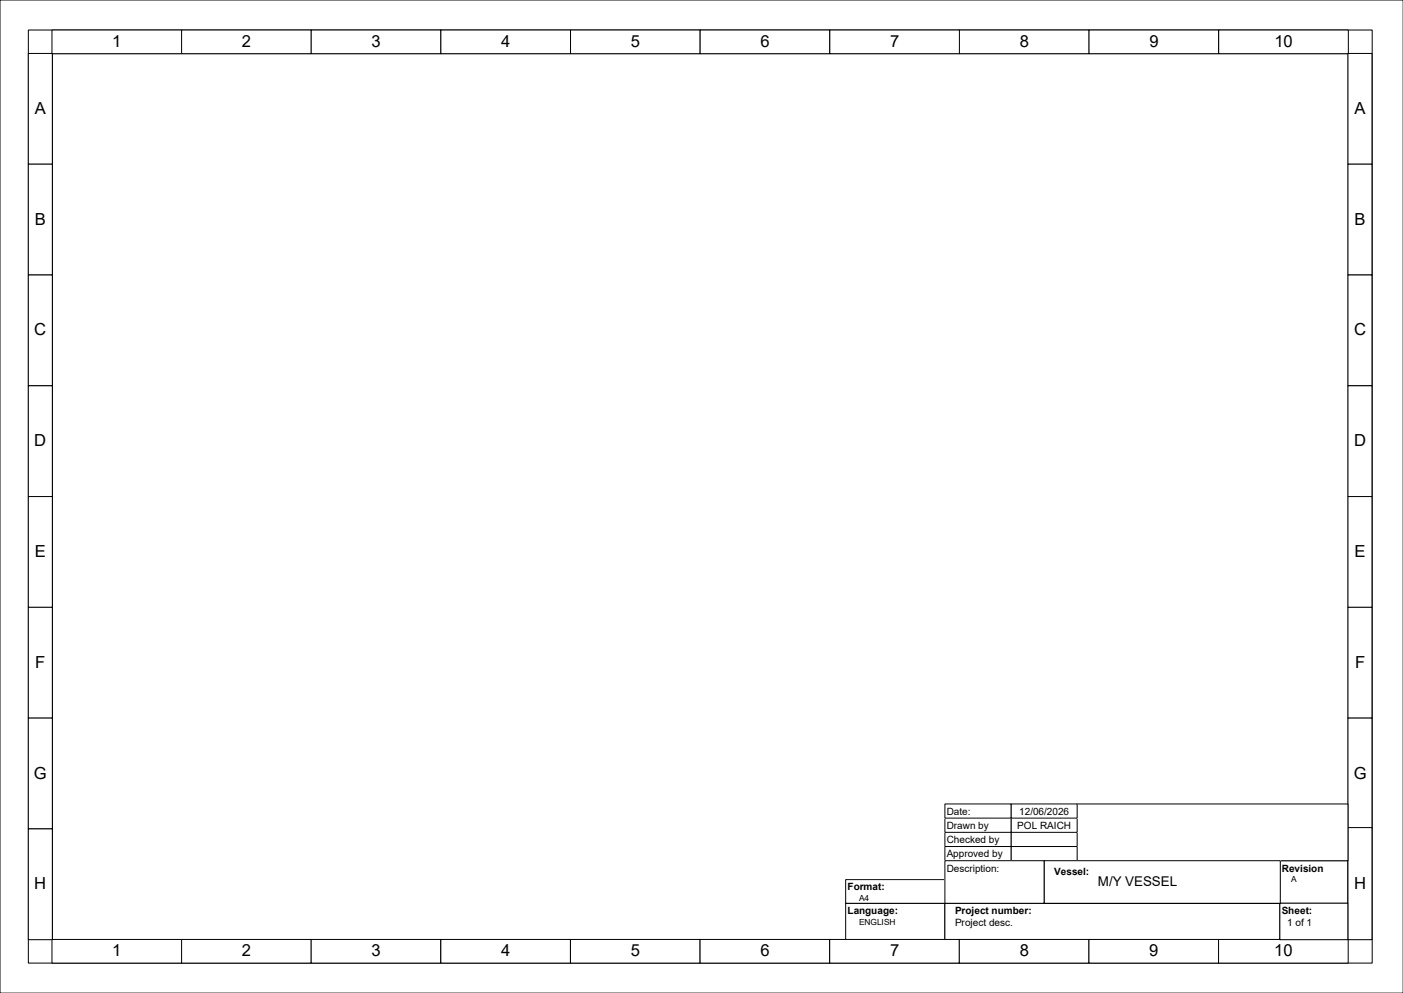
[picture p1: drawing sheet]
<svg xmlns="http://www.w3.org/2000/svg" width="297mm" height="210mm" viewBox="0 0 297 210" stroke-linecap="round" stroke-linejoin="round" font-family="sans-serif">
<defs><g id="words">
<g font-size="3.5">
<text x="23.7" y="9.9">1</text>
<text x="51.2" y="9.9">2</text>
<text x="78.6" y="9.9">3</text>
<text x="106.1" y="9.9">4</text>
<text x="133.5" y="9.9">5</text>
<text x="161" y="9.9">6</text>
<text x="188.4" y="9.9">7</text>
<text x="215.9" y="9.9">8</text>
<text x="243.3" y="9.9">9</text>
<text x="269.8" y="9.9">10</text>
<text x="7.4" y="24.1">A</text>
<text x="286.7" y="24.1">A</text>
<text x="7.4" y="47.5">B</text>
<text x="286.7" y="47.5">B</text>
<text x="7.3" y="70.9">C</text>
<text x="286.6" y="70.9">C</text>
<text x="7.3" y="94.4">D</text>
<text x="286.6" y="94.4">D</text>
<text x="7.4" y="117.8">E</text>
<text x="286.7" y="117.8">E</text>
<text x="7.5" y="141.2">F</text>
<text x="286.8" y="141.2">F</text>
<text x="7.2" y="164.7">G</text>
<text x="286.5" y="164.7">G</text>
<text x="7.3" y="188.1">H</text>
<text x="286.6" y="187.9">H</text>
<text x="23.7" y="202.2">1</text>
<text x="51.2" y="202.2">2</text>
<text x="78.6" y="202.2">3</text>
<text x="106.1" y="202.2">4</text>
<text x="133.5" y="202.2">5</text>
<text x="160.9" y="202.2">6</text>
<text x="188.4" y="202.2">7</text>
<text x="215.8" y="202.2">8</text>
<text x="243.3" y="202.2">9</text>
<text x="269.7" y="202.2">10</text>
</g>
<text font-size="2.8" x="232.4" y="187.4">M/Y VESSEL</text>
<g font-size="2.1">
<text x="200.4" y="172.3">Date:</text>
<text x="215.7" y="172.3">12/06/2026</text>
<text x="200.4" y="178.3">Checked by</text>
<text x="200.4" y="175.3">Drawn by</text>
<text x="215.3" y="175.3">POL RAICH</text>
<text x="200.4" y="181.3">Approved by</text>
<text x="200.4" y="184.3">Description:</text>
<text x="223.1" y="184.9">Vessel:</text>
<text x="271.3" y="184.3">Revision</text>
<text x="179.4" y="188.3">Format:</text>
<text x="179.4" y="193.3">Language:</text>
<text x="202.1" y="193.3">Project number:</text>
<text x="202.1" y="195.8">Project desc.</text>
<text x="271.3" y="193.3">Sheet:</text>
<text x="272.5" y="195.8">1 of 1</text>
</g>
<g font-size="1.8">
<text x="181.8" y="190.5">A4</text>
<text x="273.3" y="186.5">A</text>
<text x="181.8" y="195.5">ENGLISH</text>
</g>
</g></defs>
<path d="M0 0h297v210h-297z" fill="none" stroke="#000" stroke-width=".21"/>
<path d="M179 191h21v7.7h-21z" fill-rule="evenodd" fill="#fff"/>
<path d="M179 191h21v7.7h-21z" fill="none" stroke="#000" stroke-width=".21"/>
<path d="M179 186h21v5h-21z" fill-rule="evenodd" fill="#fff"/>
<path d="M179 186h21v5h-21z" fill="none" stroke="#000" stroke-width=".21"/>
<path d="M200 191h70.9v7.7h-70.9z" fill-rule="evenodd" fill="#fff"/>
<path d="M200 191h70.9v7.7h-70.9z" fill="none" stroke="#000" stroke-width=".21"/>
<path d="M270.9 182h14.4v9h-14.4z" fill-rule="evenodd" fill="#fff"/>
<path d="M6 6.3h284.4v197.4h-284.4zM11.1 11.4h274.3v187.3h-274.3zM270.9 182h14.4v9h-14.4z" fill="none" stroke="#000" stroke-width=".21"/>
<path d="M6 11.3h5.1v23.4h-5.1z" fill-rule="evenodd" fill="#fff"/>
<path d="M6 11.3h5.1v23.4h-5.1z" fill="none" stroke="#000" stroke-width=".21"/>
<path d="M11 6.3h27.4v5h-27.4z" fill-rule="evenodd" fill="#fff"/>
<path d="M11 6.3h27.4v5h-27.4z" fill="none" stroke="#000" stroke-width=".21"/>
<path d="M38.4 6.3h27.5v5h-27.5z" fill-rule="evenodd" fill="#fff"/>
<path d="M38.4 6.3h27.5v5h-27.5z" fill="none" stroke="#000" stroke-width=".21"/>
<path d="M65.9 6.3h27.4v5h-27.4z" fill-rule="evenodd" fill="#fff"/>
<path d="M65.9 6.3h27.4v5h-27.4z" fill="none" stroke="#000" stroke-width=".21"/>
<path d="M93.3 6.3h27.5v5h-27.5z" fill-rule="evenodd" fill="#fff"/>
<path d="M93.3 6.3h27.5v5h-27.5z" fill="none" stroke="#000" stroke-width=".21"/>
<path d="M120.8 6.3h27.4v5h-27.4z" fill-rule="evenodd" fill="#fff"/>
<path d="M120.8 6.3h27.4v5h-27.4z" fill="none" stroke="#000" stroke-width=".21"/>
<path d="M148.2 6.3h27.4v5h-27.4z" fill-rule="evenodd" fill="#fff"/>
<path d="M148.2 6.3h27.4v5h-27.4z" fill="none" stroke="#000" stroke-width=".21"/>
<path d="M175.6 6.3h27.5v5h-27.5z" fill-rule="evenodd" fill="#fff"/>
<path d="M175.6 6.3h27.5v5h-27.5z" fill="none" stroke="#000" stroke-width=".21"/>
<path d="M203.1 6.3h27.4v5h-27.4z" fill-rule="evenodd" fill="#fff"/>
<path d="M203.1 6.3h27.4v5h-27.4z" fill="none" stroke="#000" stroke-width=".21"/>
<path d="M230.5 6.3h27.5v5h-27.5z" fill-rule="evenodd" fill="#fff"/>
<path d="M230.5 6.3h27.5v5h-27.5z" fill="none" stroke="#000" stroke-width=".21"/>
<path d="M258 6.3h27.4v5h-27.4z" fill-rule="evenodd" fill="#fff"/>
<path d="M258 6.3h27.4v5h-27.4z" fill="none" stroke="#000" stroke-width=".21"/>
<path d="M6 34.7h5.1v23.4h-5.1z" fill-rule="evenodd" fill="#fff"/>
<path d="M6 34.7h5.1v23.4h-5.1z" fill="none" stroke="#000" stroke-width=".21"/>
<path d="M6 58.2h5.1v23.4h-5.1z" fill-rule="evenodd" fill="#fff"/>
<path d="M6 58.2h5.1v23.4h-5.1z" fill="none" stroke="#000" stroke-width=".21"/>
<path d="M6 81.6h5.1v23.4h-5.1z" fill-rule="evenodd" fill="#fff"/>
<path d="M6 81.6h5.1v23.4h-5.1z" fill="none" stroke="#000" stroke-width=".21"/>
<path d="M6 105h5.1v23.4h-5.1z" fill-rule="evenodd" fill="#fff"/>
<path d="M6 105h5.1v23.4h-5.1z" fill="none" stroke="#000" stroke-width=".21"/>
<path d="M6 128.4h5.1v23.4h-5.1z" fill-rule="evenodd" fill="#fff"/>
<path d="M6 128.4h5.1v23.4h-5.1z" fill="none" stroke="#000" stroke-width=".21"/>
<path d="M11 198.7h27.4v5h-27.4z" fill-rule="evenodd" fill="#fff"/>
<path d="M11 198.7h27.4v5h-27.4z" fill="none" stroke="#000" stroke-width=".21"/>
<path d="M38.4 198.7h27.5v5h-27.5z" fill-rule="evenodd" fill="#fff"/>
<path d="M38.4 198.7h27.5v5h-27.5z" fill="none" stroke="#000" stroke-width=".21"/>
<path d="M65.9 198.7h27.4v5h-27.4z" fill-rule="evenodd" fill="#fff"/>
<path d="M65.9 198.7h27.4v5h-27.4z" fill="none" stroke="#000" stroke-width=".21"/>
<path d="M93.3 198.7h27.4v5h-27.4z" fill-rule="evenodd" fill="#fff"/>
<path d="M93.3 198.7h27.4v5h-27.4z" fill="none" stroke="#000" stroke-width=".21"/>
<path d="M120.7 198.7h27.5v5h-27.5z" fill-rule="evenodd" fill="#fff"/>
<path d="M120.7 198.7h27.5v5h-27.5z" fill="none" stroke="#000" stroke-width=".21"/>
<path d="M148.2 198.7h27.4v5h-27.4z" fill-rule="evenodd" fill="#fff"/>
<path d="M148.2 198.7h27.4v5h-27.4z" fill="none" stroke="#000" stroke-width=".21"/>
<path d="M175.6 198.7h27.5v5h-27.5z" fill-rule="evenodd" fill="#fff"/>
<path d="M175.6 198.7h27.5v5h-27.5z" fill="none" stroke="#000" stroke-width=".21"/>
<path d="M203.1 198.7h27.4v5h-27.4z" fill-rule="evenodd" fill="#fff"/>
<path d="M203.1 198.7h27.4v5h-27.4z" fill="none" stroke="#000" stroke-width=".21"/>
<path d="M230.5 198.7h27.4v5h-27.4z" fill-rule="evenodd" fill="#fff"/>
<path d="M230.5 198.7h27.4v5h-27.4z" fill="none" stroke="#000" stroke-width=".21"/>
<path d="M257.9 198.7h27.5v5h-27.5z" fill-rule="evenodd" fill="#fff"/>
<path d="M257.9 198.7h27.5v5h-27.5z" fill="none" stroke="#000" stroke-width=".21"/>
<path d="M6 151.8h5.1v23.5h-5.1z" fill-rule="evenodd" fill="#fff"/>
<path d="M6 151.8h5.1v23.5h-5.1z" fill="none" stroke="#000" stroke-width=".21"/>
<path d="M6 175.3h5.1v23.4h-5.1z" fill-rule="evenodd" fill="#fff"/>
<path d="M6 175.3h5.1v23.4h-5.1z" fill="none" stroke="#000" stroke-width=".21"/>
<path d="M285.3 11.3h5.1v23.4h-5.1z" fill-rule="evenodd" fill="#fff"/>
<path d="M285.3 11.3h5.1v23.4h-5.1z" fill="none" stroke="#000" stroke-width=".21"/>
<path d="M285.3 34.7h5.1v23.4h-5.1z" fill-rule="evenodd" fill="#fff"/>
<path d="M285.3 34.7h5.1v23.4h-5.1z" fill="none" stroke="#000" stroke-width=".21"/>
<path d="M285.3 58.2h5.1v23.4h-5.1z" fill-rule="evenodd" fill="#fff"/>
<path d="M285.3 58.2h5.1v23.4h-5.1z" fill="none" stroke="#000" stroke-width=".21"/>
<path d="M285.3 81.6h5.1v23.4h-5.1z" fill-rule="evenodd" fill="#fff"/>
<path d="M285.3 81.6h5.1v23.4h-5.1z" fill="none" stroke="#000" stroke-width=".21"/>
<path d="M285.3 105h5.1v23.4h-5.1z" fill-rule="evenodd" fill="#fff"/>
<path d="M285.3 105h5.1v23.4h-5.1z" fill="none" stroke="#000" stroke-width=".21"/>
<path d="M285.3 128.4h5.1v23.4h-5.1z" fill-rule="evenodd" fill="#fff"/>
<path d="M285.3 128.4h5.1v23.4h-5.1z" fill="none" stroke="#000" stroke-width=".21"/>
<path d="M285.3 151.8h5.1v23.5h-5.1z" fill-rule="evenodd" fill="#fff"/>
<path d="M285.3 151.8h5.1v23.5h-5.1z" fill="none" stroke="#000" stroke-width=".21"/>
<path d="M285.3 175h5.1v23.7h-5.1z" fill-rule="evenodd" fill="#fff"/>
<path d="M285.3 175h5.1v23.7h-5.1z" fill="none" stroke="#000" stroke-width=".21"/>
<path d="M228 170h57.3v12h-57.3z" fill-rule="evenodd" fill="#fff"/>
<path d="M228 170h57.3v12h-57.3z" fill="none" stroke="#000" stroke-width=".21"/>
<path d="M214 176h14v3h-14z" fill-rule="evenodd" fill="#fff"/>
<path d="M214 176h14v3h-14z" fill="none" stroke="#000" stroke-width=".21"/>
<path d="M214 173h14v3h-14z" fill-rule="evenodd" fill="#fff"/>
<path d="M214 173h14v3h-14z" fill="none" stroke="#000" stroke-width=".21"/>
<path d="M214 170h14v3h-14z" fill-rule="evenodd" fill="#fff"/>
<path d="M214 170h14v3h-14z" fill="none" stroke="#000" stroke-width=".21"/>
<path d="M200 176h14v3h-14z" fill-rule="evenodd" fill="#fff"/>
<path d="M200 176h14v3h-14z" fill="none" stroke="#000" stroke-width=".21"/>
<path d="M200 173h14v3h-14z" fill-rule="evenodd" fill="#fff"/>
<path d="M200 173h14v3h-14z" fill="none" stroke="#000" stroke-width=".21"/>
<path d="M200 170h14v3h-14z" fill-rule="evenodd" fill="#fff"/>
<path d="M200 170h14v3h-14z" fill="none" stroke="#000" stroke-width=".21"/>
<path d="M214 179h14v3h-14z" fill-rule="evenodd" fill="#fff"/>
<path d="M214 179h14v3h-14z" fill="none" stroke="#000" stroke-width=".21"/>
<path d="M200 179h14v3h-14z" fill-rule="evenodd" fill="#fff"/>
<path d="M200 179h14v3h-14z" fill="none" stroke="#000" stroke-width=".21"/>
<path d="M270.9 191h14.4v7.7h-14.4z" fill-rule="evenodd" fill="#fff"/>
<path d="M270.9 191h14.4v7.7h-14.4z" fill="none" stroke="#000" stroke-width=".21"/>
<path d="M221 182h50v9h-50z" fill-rule="evenodd" fill="#fff"/>
<path d="M221 182h50v9h-50z" fill="none" stroke="#000" stroke-width=".21"/>
<path d="M221 182h50v9h-50z" fill-rule="evenodd" fill="#fff"/>
<path d="M221 182h50v9h-50z" fill="none" stroke="#000" stroke-width=".21"/>
<path d="M200 182h21v9h-21z" fill-rule="evenodd" fill="#fff"/>
<path d="M200 182h21v9h-21z" fill="none" stroke="#000" stroke-width=".21"/>
<use href="#words"/>
</svg>
